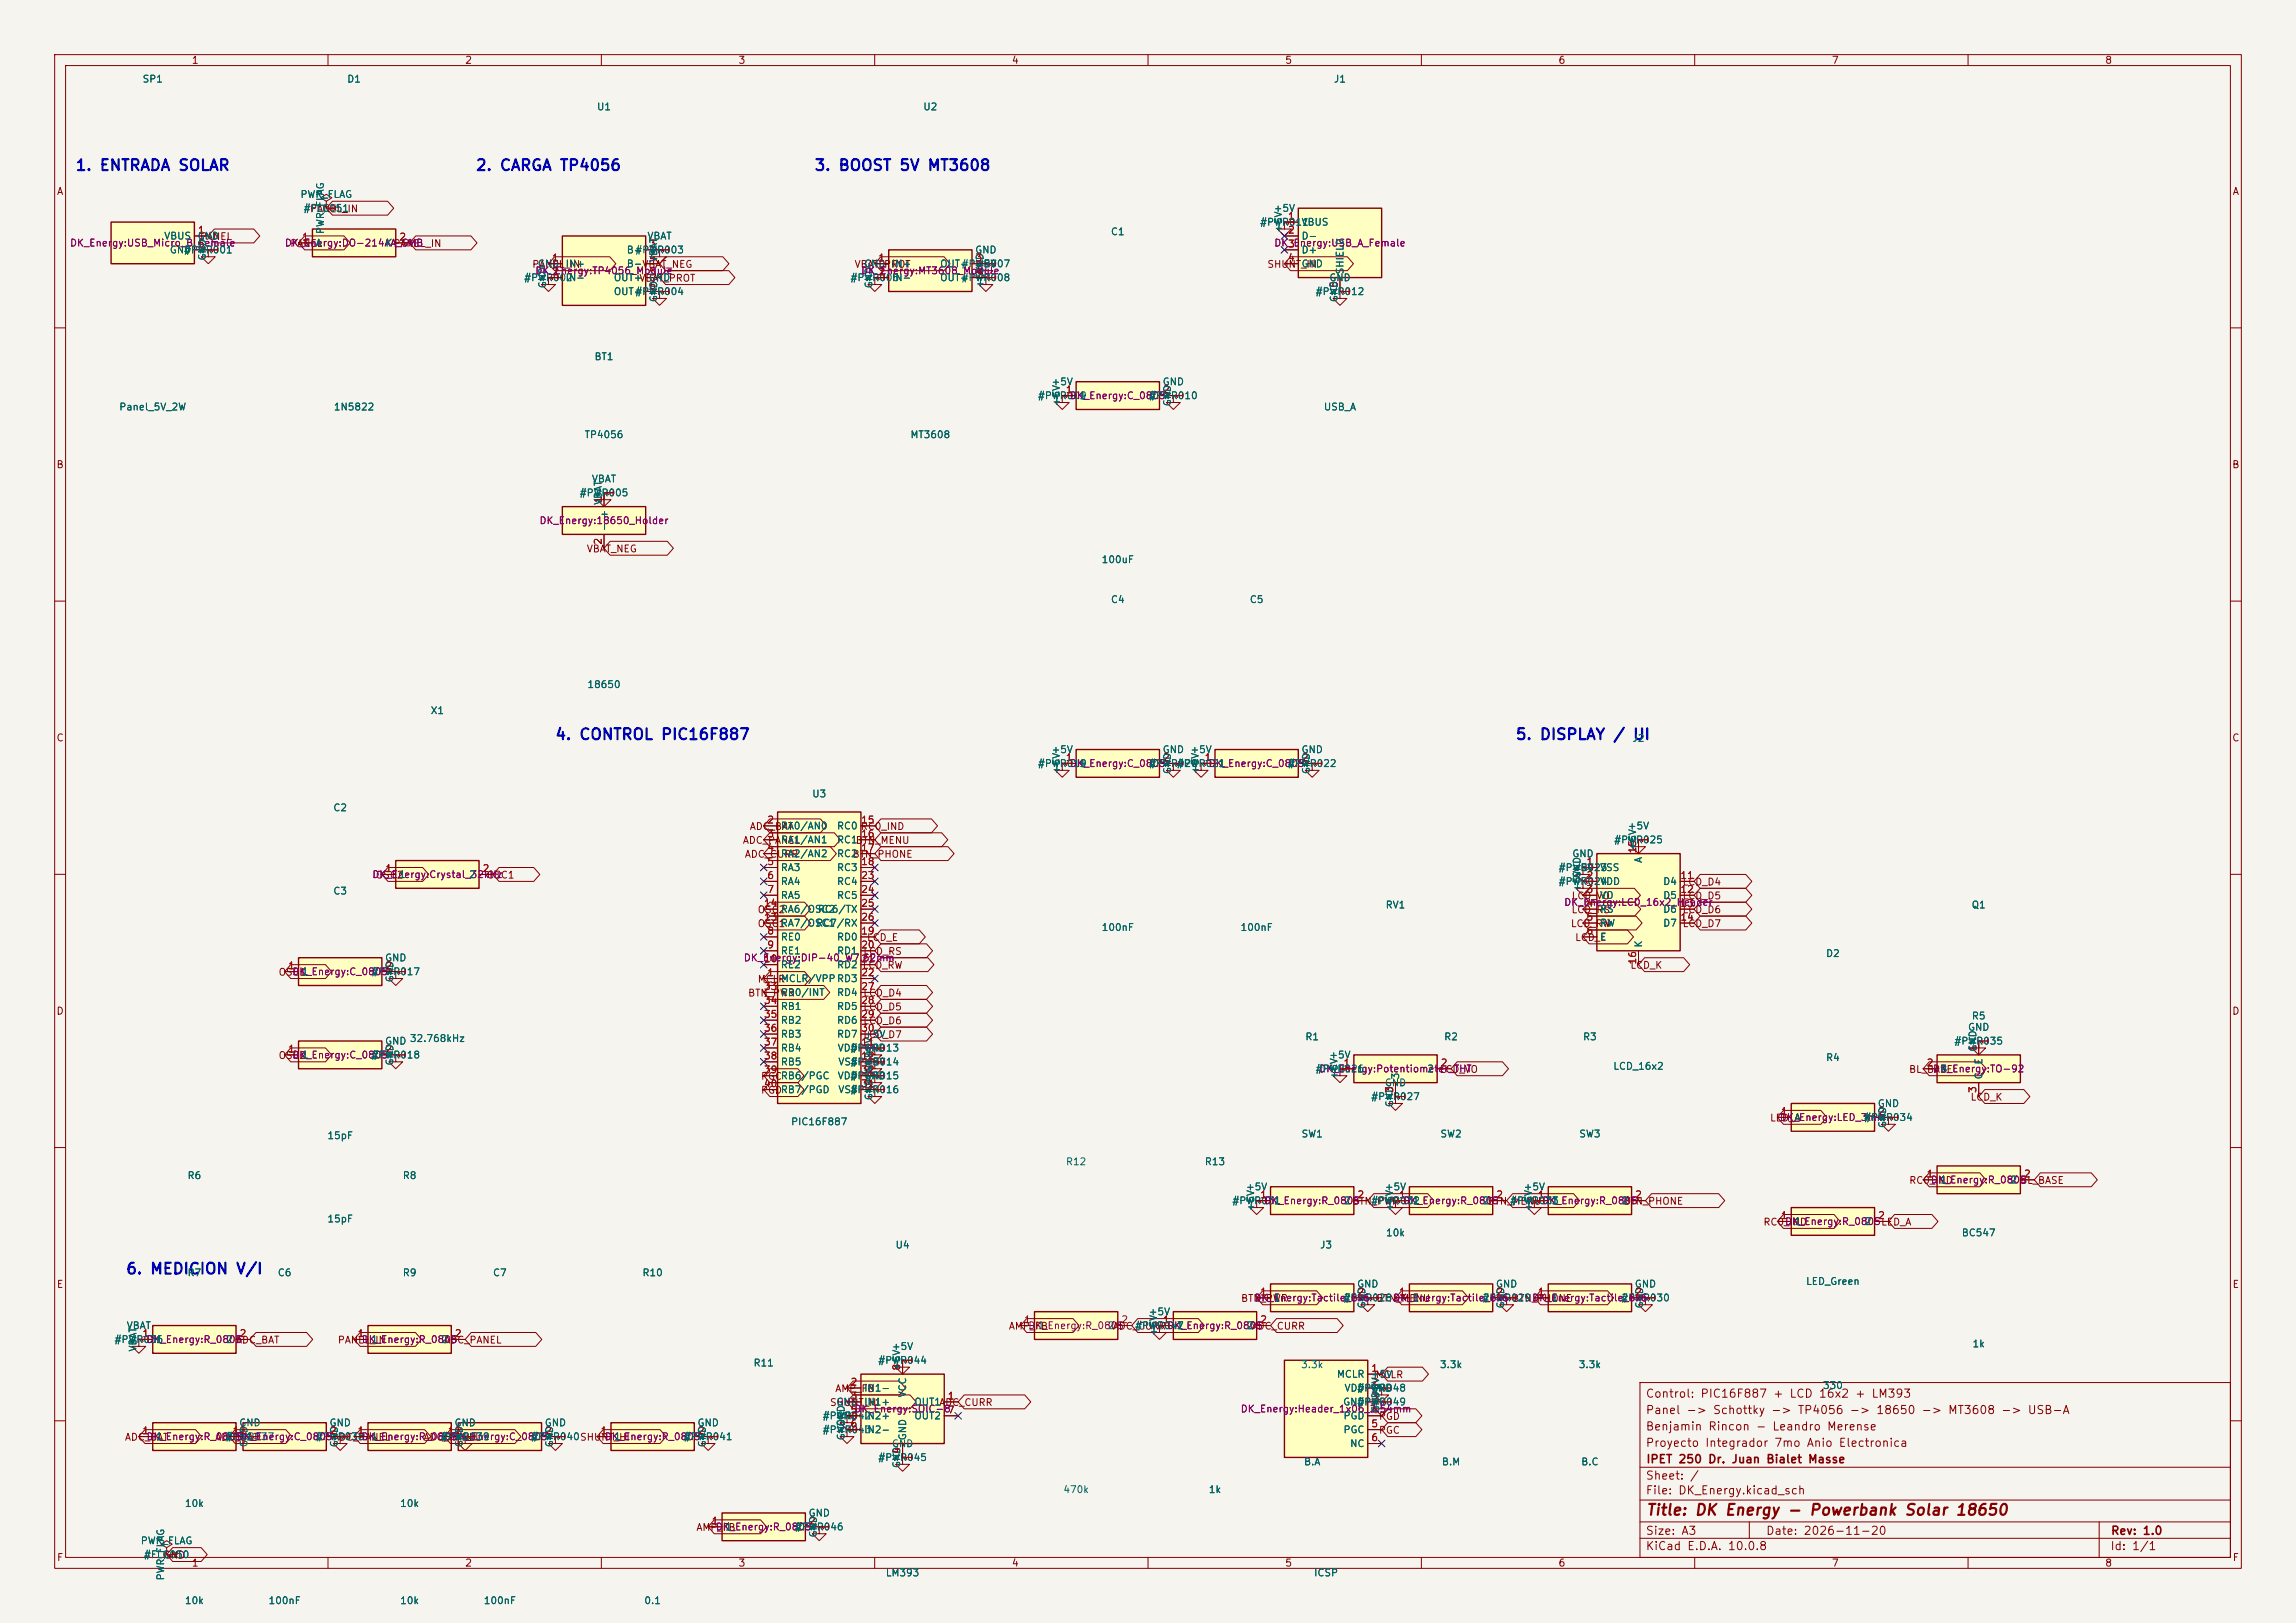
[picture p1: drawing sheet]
<svg xmlns="http://www.w3.org/2000/svg" width="420mm" height="297mm" viewBox="0 0 420 297" stroke-linecap="round" stroke-linejoin="round" font-family="sans-serif">
<defs><g id="words">
<g font-size="2" fill="#0000c2">
<text x="13.7" y="31.7">1. ENTRADA SOLAR</text>
<text x="86.9" y="31.7">2. CARGA TP4056</text>
<text x="148.9" y="31.7">3. BOOST 5V MT3608</text>
<text x="101.4" y="135.9">4. CONTROL PIC16F887</text>
<text x="277.1" y="135.9">5. DISPLAY / UI</text>
<text x="22.9" y="233.7">6. MEDICION V/I</text>
</g>
<text font-size="2" fill="#840000" x="301" y="277.8">Title: DK Energy - Powerbank Solar 18650</text>
<g font-size="1.5" fill="#840000">
<text x="300.9" y="256.1">Control: PIC16F887 + LCD 16x2 + LM393</text>
<text x="300.9" y="262.1">Benjamin Rincon - Leandro Merense</text>
<text x="300.9" y="259.1">Panel -&gt; Schottky -&gt; TP4056 -&gt; 18650 -&gt; MT3608 -&gt; USB-A</text>
<text x="300.9" y="265.1">Proyecto Integrador 7mo Anio Electronica</text>
<text x="301" y="268.1">IPET 250 Dr. Juan Bialet Masse</text>
<text x="300.9" y="273.8">File: DK_Energy.kicad_sch</text>
<text x="300.9" y="271.1">Sheet: /</text>
<text x="300.9" y="281.2">Size: A3</text>
<text x="322.9" y="281.2">Date: 2026-11-20</text>
<text x="386" y="281.2">Rev: 1.0</text>
<text x="300.9" y="284">KiCad E.D.A. 10.0.8</text>
<text x="385.9" y="284">Id: 1/1</text>
</g>
<g font-size="1.3" fill="#840000">
<text x="35" y="12">1</text>
<text x="85" y="12">2</text>
<text x="135" y="12">3</text>
<text x="185" y="12">4</text>
<text x="235" y="12">5</text>
<text x="285" y="12">6</text>
<text x="335" y="12">7</text>
<text x="385" y="12">8</text>
<text x="10.3" y="36">A</text>
<text x="408.3" y="36">A</text>
<text x="56.6" y="39.2">PANEL_IN</text>
<text x="36.5" y="44.2">PANEL</text>
<text x="53" y="45.5">PANEL</text>
<text x="97.2" y="49.3">PANEL_IN</text>
<text x="116.8" y="51.9">VBAT_PROT</text>
<text x="156.2" y="49.3">VBAT_PROT</text>
<text x="231.7" y="49.3">SHUNT_HI</text>
<text x="10.2" y="86">B</text>
<text x="408.2" y="86">B</text>
<text x="107.2" y="101.4">VBAT_NEG</text>
<text x="10.2" y="136">C</text>
<text x="408.2" y="136">C</text>
<text x="135.8" y="154.7">ADC_PANEL</text>
<text x="137" y="152.2">ADC_BAT</text>
<text x="68.6" y="161.1">OSC2</text>
<text x="89" y="161.1">OSC1</text>
<text x="136.1" y="157.3">ADC_CURR</text>
<text x="155.8" y="157.3">BTN_PHONE</text>
<text x="138.5" y="167.4">OSC2</text>
<text x="287.4" y="167.4">LCD_RS</text>
<text x="287.4" y="164.9">LCD_VO</text>
<text x="307.7" y="162.3">LCD_D4</text>
<text x="307.7" y="164.9">LCD_D5</text>
<text x="307.7" y="167.4">LCD_D6</text>
<text x="138.5" y="170">OSC1</text>
<text x="158.5" y="172.5">LCD_E</text>
<text x="287.2" y="170">LCD_RW</text>
<text x="288" y="172.5">LCD_E</text>
<text x="307.7" y="170">LCD_D7</text>
<text x="50.9" y="178.9">OSC1</text>
<text x="157.7" y="177.6">LCD_RW</text>
<text x="157.8" y="175">LCD_RS</text>
<text x="298.1" y="177.6">LCD_K</text>
<text x="10.2" y="186">D</text>
<text x="136.7" y="182.7">BTN_PWR</text>
<text x="138.5" y="180.1">MCLR</text>
<text x="157.8" y="182.7">LCD_D4</text>
<text x="157.8" y="185.2">LCD_D5</text>
<text x="408.2" y="186">D</text>
<text x="157.8" y="190.3">LCD_D7</text>
<text x="157.8" y="187.7">LCD_D6</text>
<text x="50.9" y="194.1">OSC2</text>
<text x="139.1" y="197.9">PGCRB6/PGC</text>
<text x="263.3" y="196.6">LCD_VO</text>
<text x="349.1" y="196.6">BL_BASE</text>
<text x="139.1" y="200.4">PGDRB7/PGD</text>
<text x="360.3" y="201.7">LCD_K</text>
<text x="323.7" y="205.5">LED_A</text>
<text x="296.8" y="220.8">BTN_PHONE</text>
<text x="349.1" y="217">RC0_IND</text>
<text x="322.5" y="224.6">RC0_IND</text>
<text x="10.3" y="236">E</text>
<text x="226.9" y="238.5">BTN_PWR</text>
<text x="251.7" y="238.5">BTN_MENU</text>
<text x="408.3" y="236">E</text>
<text x="184.4" y="243.6">AMP_FB</text>
<text x="61.7" y="246.2">PANEL_IN</text>
<text x="81.2" y="246.2">ADC_PANEL</text>
<text x="151.7" y="257.6">SHUNT_HI</text>
<text x="152.7" y="255.1">AMP_FB</text>
<text x="251.5" y="252.5">MCLR</text>
<text x="22.7" y="263.9">ADC_BAT</text>
<text x="39.3" y="263.9">ADC_BAT</text>
<text x="77.4" y="263.9">ADC_PANEL</text>
<text x="252.1" y="260.1">PGD</text>
<text x="252.1" y="262.7">PGC</text>
<text x="127.3" y="280.5">AMP_FB</text>
<text x="10.3" y="286">F</text>
<text x="29.8" y="285.5">GND</text>
<text x="35" y="287">1</text>
<text x="85" y="287">2</text>
<text x="135" y="287">3</text>
<text x="185" y="287">4</text>
<text x="235" y="287">5</text>
<text x="285" y="287">6</text>
<text x="335" y="287">7</text>
<text x="385" y="287">8</text>
<text x="408.3" y="286">F</text>
</g>
<g font-size="1.3" fill="#006464">
<text x="26" y="15.4">SP1</text>
<text x="63.4" y="15.4">D1</text>
<text x="243.9" y="15.4">J1</text>
<text x="109.1" y="20.5">U1</text>
<text x="168.8" y="20.5">U2</text>
<text x="54.8" y="36.5">PWR_FLAG</text>
<text x="55.4" y="39.1">#FLG051</text>
<text x="230.4" y="41.6">#PWR011</text>
<text x="232.9" y="39.1">+5V</text>
<text x="238" y="41.6">VBUS</text>
<text x="29.9" y="44.1">VBUS</text>
<text x="31" y="46.7">GND</text>
<text x="33.5" y="46.7">#PWR001</text>
<text x="36" y="44.1">GND</text>
<text x="38" y="47.8" transform="rotate(-90 38 47.8)">GND</text>
<text x="57.6" y="45.4">A</text>
<text x="59.6" y="42.9" transform="rotate(-90 59.6 42.9)">PWR_FLAG</text>
<text x="70.4" y="45.4">KPANEL_IN</text>
<text x="70.4" y="45.4">K</text>
<text x="114.5" y="46.7">B+</text>
<text x="116.1" y="46.7">#PWR003</text>
<text x="118.3" y="44.1">VBAT</text>
<text x="178.3" y="46.7">GND</text>
<text x="203.1" y="43.4">C1</text>
<text x="234.8" y="42.7" transform="rotate(-90 234.8 42.7)">+5V</text>
<text x="238" y="44.1">D-</text>
<text x="238" y="46.7">D+</text>
<text x="95.8" y="51.8">#PWR002</text>
<text x="98.3" y="49.2">GND</text>
<text x="100.2" y="52.9" transform="rotate(-90 100.2 52.9)">GND</text>
<text x="103.4" y="49.2">IN+</text>
<text x="103.4" y="51.8">IN-</text>
<text x="112.2" y="51.8">OUT+</text>
<text x="114.5" y="49.2">B-VBAT_NEG</text>
<text x="114.5" y="49.2">B-</text>
<text x="118.6" y="51.8">GND</text>
<text x="120.5" y="48.1" transform="rotate(-90 120.5 48.1)">VBAT</text>
<text x="155.4" y="51.8">#PWR006</text>
<text x="158" y="49.2">GND</text>
<text x="159.9" y="52.9" transform="rotate(-90 159.9 52.9)">GND</text>
<text x="163" y="49.2">IN+</text>
<text x="163" y="51.8">IN-</text>
<text x="171.9" y="49.2">OUT-</text>
<text x="171.9" y="51.8">OUT+</text>
<text x="175.8" y="49.2">#PWR007</text>
<text x="175.8" y="51.8">#PWR008</text>
<text x="178.3" y="49.2">+5V</text>
<text x="180.2" y="52.9" transform="rotate(-90 180.2 52.9)">+5V</text>
<text x="180.2" y="50.3" transform="rotate(-90 180.2 50.3)">GND</text>
<text x="238" y="49.2">GND</text>
<text x="243" y="51.8">GND</text>
<text x="246.1" y="50.3" transform="rotate(-90 246.1 50.3)">SHIELD</text>
<text x="112.2" y="54.3">OUT-</text>
<text x="116.1" y="54.3">#PWR004</text>
<text x="120.5" y="55.4" transform="rotate(-90 120.5 55.4)">GND</text>
<text x="240.5" y="54.3">#PWR012</text>
<text x="245" y="55.4" transform="rotate(-90 245 55.4)">GND</text>
<text x="108.6" y="66.2">BT1</text>
<text x="192.2" y="70.8">+5V</text>
<text x="212.6" y="70.8">GND</text>
<text x="21.7" y="75.4">Panel_5V_2W</text>
<text x="61" y="75.4">1N5822</text>
<text x="189.7" y="73.4">#PWR009</text>
<text x="194.2" y="74.5" transform="rotate(-90 194.2 74.5)">+5V</text>
<text x="197.3" y="73.4">1</text>
<text x="210.1" y="73.4">#PWR010</text>
<text x="210.1" y="73.4">2</text>
<text x="214.5" y="74.5" transform="rotate(-90 214.5 74.5)">GND</text>
<text x="242" y="75.4">USB_A</text>
<text x="106.8" y="80.5">TP4056</text>
<text x="166.4" y="80.5">MT3608</text>
<text x="108.2" y="88.6">VBAT</text>
<text x="105.9" y="91.1">#PWR005</text>
<text x="110.4" y="92.5" transform="rotate(-90 110.4 92.5)">VBAT</text>
<text x="111.5" y="97.3" transform="rotate(-90 111.5 97.3)">- +</text>
<text x="201.4" y="103.4">100uF</text>
<text x="203.1" y="110.7">C4</text>
<text x="228.5" y="110.7">C5</text>
<text x="78.7" y="131">X1</text>
<text x="107.3" y="126.2">18650</text>
<text x="298.5" y="136.1">J2</text>
<text x="189.7" y="140.7">#PWR019</text>
<text x="192.2" y="138.1">+5V</text>
<text x="194.2" y="141.8" transform="rotate(-90 194.2 141.8)">+5V</text>
<text x="197.3" y="140.7">1</text>
<text x="210.1" y="140.7">#PWR020</text>
<text x="210.1" y="140.7">2</text>
<text x="212.6" y="138.1">GND</text>
<text x="214.5" y="141.8" transform="rotate(-90 214.5 141.8)">GND</text>
<text x="215.1" y="140.7">#PWR021</text>
<text x="217.6" y="138.1">+5V</text>
<text x="219.6" y="141.8" transform="rotate(-90 219.6 141.8)">+5V</text>
<text x="222.7" y="140.7">1</text>
<text x="235.5" y="140.7">#PWR022</text>
<text x="235.5" y="140.7">2</text>
<text x="238" y="138.1">GND</text>
<text x="239.9" y="141.8" transform="rotate(-90 239.9 141.8)">GND</text>
<text x="60.9" y="148.8">C2</text>
<text x="148.5" y="146.2">U3</text>
<text x="142.7" y="152.1">RA0/AN0</text>
<text x="142.7" y="154.6">RA1/AN1</text>
<text x="153" y="152.1">RC0 RC0_IND</text>
<text x="153" y="154.6">RC1BTN_MENU</text>
<text x="153" y="152.1">RC0</text>
<text x="153" y="154.6">RC1</text>
<text x="295.1" y="154.6">#PWR025</text>
<text x="297.7" y="152.1">+5V</text>
<text x="299.6" y="155.7" transform="rotate(-90 299.6 155.7)">+5V</text>
<text x="72.9" y="161">1</text>
<text x="85.7" y="161">2</text>
<text x="142.7" y="157.2">RA2/AN2</text>
<text x="142.7" y="159.7">RA3</text>
<text x="153" y="157.2">RC2</text>
<text x="153" y="159.7">RC3</text>
<text x="285" y="159.7">#PWR023</text>
<text x="287.5" y="157.2">GND</text>
<text x="287.5" y="159.7">+5V</text>
<text x="289.4" y="160.8" transform="rotate(-90 289.4 160.8)">GND</text>
<text x="292.6" y="159.7">VSS</text>
<text x="300.7" y="158" transform="rotate(-90 300.7 158)">A</text>
<text x="60.9" y="164">C3</text>
<text x="142.7" y="162.3">RA4</text>
<text x="142.7" y="164.8">RA5</text>
<text x="142.7" y="167.3">RA6/OSC2</text>
<text x="149.5" y="167.3">RC6/TX</text>
<text x="153" y="162.3">RC4</text>
<text x="153" y="164.8">RC5</text>
<text x="253.4" y="166.5">RV1</text>
<text x="285" y="162.3">#PWR024</text>
<text x="289.4" y="163.4" transform="rotate(-90 289.4 163.4)">+5V</text>
<text x="292.6" y="162.3">VDD</text>
<text x="292.6" y="164.8">VO</text>
<text x="292.6" y="167.3">RS</text>
<text x="304.1" y="162.3">D4</text>
<text x="304.1" y="164.8">D5</text>
<text x="304.1" y="167.3">D6</text>
<text x="360.6" y="166.5">Q1</text>
<text x="142.7" y="172.4">RE0</text>
<text x="142.7" y="169.9">RA7/OSC1</text>
<text x="149.2" y="169.9">RC7/RX</text>
<text x="153" y="172.4">RD0</text>
<text x="201.4" y="170.7">100nF</text>
<text x="226.8" y="170.7">100nF</text>
<text x="292.6" y="169.9">RW</text>
<text x="292.6" y="172.4">E</text>
<text x="300.7" y="173.5" transform="rotate(-90 300.7 173.5)">K</text>
<text x="304.1" y="169.9">D7</text>
<text x="55.1" y="178.8">1</text>
<text x="67.8" y="178.8">#PWR017</text>
<text x="67.9" y="178.8">2</text>
<text x="70.3" y="176.2">GND</text>
<text x="72.3" y="179.9" transform="rotate(-90 72.3 179.9)">GND</text>
<text x="142.7" y="175">RE1</text>
<text x="142.7" y="177.5">RE2</text>
<text x="153" y="175">RD1</text>
<text x="153" y="177.5">RD2</text>
<text x="333.9" y="175.4">D2</text>
<text x="142.7" y="180">MCLR/VPPRD3</text>
<text x="142.7" y="182.6">RB0/INT</text>
<text x="142.7" y="185.1">RB1</text>
<text x="153" y="182.6">RD4</text>
<text x="153" y="185.1">RD5</text>
<text x="70.3" y="191.5">GND</text>
<text x="74.9" y="191">32.768kHz</text>
<text x="142.7" y="187.7">RB2</text>
<text x="142.7" y="190.2">RB3</text>
<text x="153" y="187.7">RD6</text>
<text x="153" y="190.2">RD7</text>
<text x="158" y="190.2">+5V</text>
<text x="238.7" y="190.7">R1</text>
<text x="264.1" y="190.7">R2</text>
<text x="289.5" y="190.7">R3</text>
<text x="357.4" y="191.5">#PWR035</text>
<text x="359.9" y="188.9">GND</text>
<text x="360.6" y="186.9">R5</text>
<text x="55.1" y="194">1</text>
<text x="67.8" y="194">#PWR018</text>
<text x="67.9" y="194">2</text>
<text x="72.3" y="195.1" transform="rotate(-90 72.3 195.1)">GND</text>
<text x="142.7" y="192.7">RB4</text>
<text x="142.7" y="195.3">RB5</text>
<text x="142.7" y="197.8">RB6/PGC</text>
<text x="153.1" y="192.7">VDD</text>
<text x="153.1" y="197.8">VDD</text>
<text x="153.2" y="195.3">VSS</text>
<text x="155.4" y="197.8">#PWR015</text>
<text x="155.4" y="195.3">#PWR014</text>
<text x="155.4" y="192.7">#PWR013</text>
<text x="158" y="195.3">+5V</text>
<text x="158" y="192.7">GND</text>
<text x="158" y="197.8">GND</text>
<text x="159.9" y="196.4" transform="rotate(-90 159.9 196.4)">GND</text>
<text x="159.9" y="193.8" transform="rotate(-90 159.9 193.8)">+5V</text>
<text x="240.5" y="196.5">#PWR026</text>
<text x="243" y="194">+5V</text>
<text x="245" y="197.6" transform="rotate(-90 245 197.6)">+5V</text>
<text x="248.1" y="196.5">1</text>
<text x="256.2" y="197.6" transform="rotate(-90 256.2 197.6)">3</text>
<text x="260.9" y="196.5">2</text>
<text x="295" y="196.1">LCD_16x2</text>
<text x="333.9" y="194.5">R4</text>
<text x="354.8" y="196.5">B</text>
<text x="361.8" y="192.6" transform="rotate(-90 361.8 192.6)">GND</text>
<text x="362.9" y="197.6" transform="rotate(-90 362.9 197.6)">C</text>
<text x="362.9" y="194.9" transform="rotate(-90 362.9 194.9)">E</text>
<text x="142.7" y="200.4">RB7/PGD</text>
<text x="153.2" y="200.4">VSS</text>
<text x="155.4" y="200.4">#PWR016</text>
<text x="159.9" y="201.5" transform="rotate(-90 159.9 201.5)">GND</text>
<text x="159.9" y="198.9" transform="rotate(-90 159.9 198.9)">+5V</text>
<text x="250.7" y="201.6">#PWR027</text>
<text x="253.2" y="199.1">GND</text>
<text x="255.1" y="202.7" transform="rotate(-90 255.1 202.7)">GND</text>
<text x="343.4" y="202.9">GND</text>
<text x="59.8" y="208.8">15pF</text>
<text x="144.6" y="206.2">PIC16F887</text>
<text x="238" y="208.5">SW1</text>
<text x="263.4" y="208.5">SW2</text>
<text x="288.8" y="208.5">SW3</text>
<text x="328.1" y="205.4">A</text>
<text x="340.9" y="205.4">#PWR034</text>
<text x="340.9" y="205.4">K</text>
<text x="345.3" y="206.5" transform="rotate(-90 345.3 206.5)">GND</text>
<text x="194.9" y="213.5">R12</text>
<text x="220.3" y="213.5">R13</text>
<text x="34.2" y="216.1">R6</text>
<text x="73.6" y="216.1">R8</text>
<text x="225.3" y="220.7">#PWR031</text>
<text x="227.8" y="218.1">+5V</text>
<text x="229.7" y="221.8" transform="rotate(-90 229.7 221.8)">+5V</text>
<text x="232.9" y="220.7">1</text>
<text x="245.7" y="220.7">2BTN_PWR DK_Energy:R_0805</text>
<text x="245.7" y="220.7">2</text>
<text x="250.7" y="220.7">#PWR032</text>
<text x="253.2" y="218.1">+5V</text>
<text x="255.1" y="221.8" transform="rotate(-90 255.1 221.8)">+5V</text>
<text x="258.3" y="220.7">1</text>
<text x="271.1" y="220.7">2BTN_MENUDK_Energy:R_0805</text>
<text x="271.1" y="220.7">2</text>
<text x="276.1" y="220.7">#PWR033</text>
<text x="278.6" y="218.1">+5V</text>
<text x="280.5" y="221.8" transform="rotate(-90 280.5 221.8)">+5V</text>
<text x="283.7" y="220.7">1</text>
<text x="296.5" y="220.7">2</text>
<text x="354.8" y="216.9">1</text>
<text x="367.6" y="216.9">2 BL_BASE</text>
<text x="367.6" y="216.9">2</text>
<text x="59.8" y="224">15pF</text>
<text x="253.4" y="226.5">10k</text>
<text x="328.1" y="224.5">1</text>
<text x="341" y="224.5">2</text>
<text x="358.7" y="226.5">BC547</text>
<text x="34.2" y="233.9">R7</text>
<text x="50.7" y="233.9">C6</text>
<text x="73.6" y="233.9">R9</text>
<text x="90.1" y="233.9">C7</text>
<text x="117.4" y="233.9">R10</text>
<text x="163.7" y="228.8">U4</text>
<text x="241.4" y="228.8">J3</text>
<text x="232.9" y="238.5">1</text>
<text x="245.6" y="238.5">#PWR028DK_Energy:Tactile_6x6 BTN_PHONE</text>
<text x="245.6" y="238.5">#PWR028DK_Energy:Tactile_6x6</text>
<text x="245.7" y="238.5">2</text>
<text x="248.1" y="235.9">GND</text>
<text x="250.1" y="239.6" transform="rotate(-90 250.1 239.6)">GND</text>
<text x="258.3" y="238.5">1</text>
<text x="271" y="238.5">#PWR029DK_Energy:Tactile_6x6</text>
<text x="271.1" y="238.5">2</text>
<text x="273.5" y="235.9">GND</text>
<text x="275.5" y="239.6" transform="rotate(-90 275.5 239.6)">GND</text>
<text x="283.7" y="238.5">1</text>
<text x="296.4" y="238.5">#PWR030</text>
<text x="296.5" y="238.5">2</text>
<text x="298.9" y="235.9">GND</text>
<text x="300.9" y="239.6" transform="rotate(-90 300.9 239.6)">GND</text>
<text x="330.3" y="235.4">LED_Green</text>
<text x="23.1" y="243.5">VBAT</text>
<text x="189.7" y="243.5">1</text>
<text x="202.5" y="243.5">2ADC_CURRDK_Energy:R_0805</text>
<text x="207.5" y="243.5">#PWR047</text>
<text x="210" y="241">+5V</text>
<text x="212" y="244.6" transform="rotate(-90 212 244.6)">+5V</text>
<text x="215.1" y="243.5">1</text>
<text x="227.9" y="243.5">2ADC_CURR</text>
<text x="227.9" y="243.5">2</text>
<text x="20.8" y="246.1">#PWR036</text>
<text x="25.3" y="247.4" transform="rotate(-90 25.3 247.4)">VBAT</text>
<text x="28.4" y="246.1">1</text>
<text x="41.2" y="246.1">2 ADC_BAT</text>
<text x="41.2" y="246.1">2</text>
<text x="67.8" y="246.1">1</text>
<text x="80.6" y="246.1">2</text>
<text x="137.7" y="250.4">R11</text>
<text x="160.5" y="249.9">#PWR044</text>
<text x="163" y="247.3">+5V</text>
<text x="165" y="251" transform="rotate(-90 165 251)">+5V</text>
<text x="237.9" y="250.7">3.3k</text>
<text x="263.3" y="250.7">3.3k</text>
<text x="288.7" y="250.7">3.3k</text>
<text x="360.7" y="246.9">1k</text>
<text x="152.9" y="257.5">GND</text>
<text x="158" y="255">IN1-</text>
<text x="158" y="257.5">IN1+</text>
<text x="166.1" y="255.8" transform="rotate(-90 166.1 255.8)">VCC</text>
<text x="167.1" y="257.5">OUT1ADC_CURR</text>
<text x="167.1" y="257.5">OUT1</text>
<text x="244.4" y="252.4">MCLR</text>
<text x="245.6" y="257.5">GND</text>
<text x="245.8" y="255">VDD</text>
<text x="248.2" y="255">#PWR048</text>
<text x="248.2" y="257.5">#PWR049</text>
<text x="250.7" y="252.4">+5V</text>
<text x="250.7" y="255">GND</text>
<text x="252.6" y="256.1" transform="rotate(-90 252.6 256.1)">+5V</text>
<text x="333.3" y="254.5">330</text>
<text x="28.4" y="263.9">1</text>
<text x="41.1" y="263.9">#PWR037</text>
<text x="41.2" y="263.9">2</text>
<text x="43.7" y="261.3">GND</text>
<text x="44.9" y="263.9">1</text>
<text x="57.7" y="263.9">#PWR038</text>
<text x="57.7" y="263.9">2</text>
<text x="60.2" y="261.3">GND</text>
<text x="67.8" y="263.9">1</text>
<text x="80.5" y="263.9">#PWR039</text>
<text x="80.6" y="263.9">2</text>
<text x="83" y="261.3">GND</text>
<text x="84.3" y="263.9">1</text>
<text x="97" y="263.9">#PWR040SHUNT_HI</text>
<text x="97" y="263.9">#PWR040</text>
<text x="97.1" y="263.9">2</text>
<text x="99.5" y="261.3">GND</text>
<text x="112.2" y="263.9">1</text>
<text x="125" y="263.9">#PWR041</text>
<text x="125.1" y="263.9">2</text>
<text x="127.5" y="261.3">GND</text>
<text x="150.4" y="262.6">#PWR043</text>
<text x="150.4" y="260">#PWR042</text>
<text x="152.9" y="260">GND</text>
<text x="154.8" y="263.7" transform="rotate(-90 154.8 263.7)">GND</text>
<text x="158" y="260">IN2+</text>
<text x="158" y="262.6">IN2-</text>
<text x="166.1" y="263.7" transform="rotate(-90 166.1 263.7)">GND</text>
<text x="167.1" y="260">OUT2</text>
<text x="245.6" y="260">PGD</text>
<text x="245.6" y="262.6">PGC</text>
<text x="252.6" y="258.6" transform="rotate(-90 252.6 258.6)">GND</text>
<text x="45.6" y="265" transform="rotate(-90 45.6 265)">GND</text>
<text x="62.1" y="265" transform="rotate(-90 62.1 265)">GND</text>
<text x="85" y="265" transform="rotate(-90 85 265)">GND</text>
<text x="101.5" y="265" transform="rotate(-90 101.5 265)">GND</text>
<text x="129.4" y="265" transform="rotate(-90 129.4 265)">GND</text>
<text x="160.5" y="267.7">#PWR045</text>
<text x="163" y="265.1">GND</text>
<text x="165" y="268.8" transform="rotate(-90 165 268.8)">GND</text>
<text x="238.4" y="268.5">B.A</text>
<text x="246.9" y="265.1">NC</text>
<text x="263.6" y="268.5">B.M</text>
<text x="289.1" y="268.5">B.C</text>
<text x="194.4" y="273.5">470k</text>
<text x="221" y="273.5">1k</text>
<text x="33.7" y="276.1">10k</text>
<text x="73.1" y="276.1">10k</text>
<text x="132.6" y="280.4">1</text>
<text x="145.3" y="280.4">#PWR046</text>
<text x="145.4" y="280.4">2</text>
<text x="147.8" y="277.8">GND</text>
<text x="149.7" y="281.5" transform="rotate(-90 149.7 281.5)">GND</text>
<text x="25.6" y="282.9">PWR_FLAG</text>
<text x="26.2" y="285.4">#FLG050</text>
<text x="30.3" y="289.3" transform="rotate(-90 30.3 289.3)">PWR_FLAG</text>
<text x="33.7" y="293.9">10k</text>
<text x="49" y="293.9">100nF</text>
<text x="73.1" y="293.9">10k</text>
<text x="88.4" y="293.9">100nF</text>
<text x="117.7" y="293.9">0.1</text>
<text x="161.9" y="288.8">LM393</text>
<text x="240.3" y="288.8">ICSP</text>
</g>
<g font-size="1.3" fill="#a90000">
<text x="61.8" y="38.8" transform="rotate(-90 61.8 38.8)">1</text>
<text x="235.5" y="40.5">1</text>
<text x="237" y="41.4" transform="rotate(-90 237 41.4)">1</text>
<text x="36.1" y="43">1</text>
<text x="36.1" y="45.6">5</text>
<text x="40.2" y="46.5" transform="rotate(-90 40.2 46.5)">1</text>
<text x="55.1" y="44.3">1</text>
<text x="72.9" y="44.3">2</text>
<text x="118.6" y="45.6">3</text>
<text x="122.7" y="46.5" transform="rotate(-90 122.7 46.5)">1</text>
<text x="235.5" y="43">2</text>
<text x="235.5" y="45.6">3</text>
<text x="100.9" y="48.1">1</text>
<text x="100.9" y="50.7">2</text>
<text x="102.4" y="51.5" transform="rotate(-90 102.4 51.5)">1</text>
<text x="118.6" y="48.1">4</text>
<text x="118.6" y="50.7">5</text>
<text x="118.6" y="53.2">6</text>
<text x="160.6" y="48.1">1</text>
<text x="160.6" y="50.7">2</text>
<text x="162.1" y="51.5" transform="rotate(-90 162.1 51.5)">1</text>
<text x="178.3" y="48.1">3</text>
<text x="178.3" y="50.7">4</text>
<text x="182.4" y="51.5" transform="rotate(-90 182.4 51.5)">1</text>
<text x="182.4" y="49" transform="rotate(-90 182.4 49)">1</text>
<text x="235.5" y="48.1">4</text>
<text x="245" y="52.8" transform="rotate(-90 245 52.8)">5</text>
<text x="122.7" y="54.1" transform="rotate(-90 122.7 54.1)">1</text>
<text x="247.2" y="54.1" transform="rotate(-90 247.2 54.1)">1</text>
<text x="194.8" y="72.3">1</text>
<text x="196.4" y="73.1" transform="rotate(-90 196.4 73.1)">1</text>
<text x="212.6" y="72.3">2</text>
<text x="216.7" y="73.1" transform="rotate(-90 216.7 73.1)">1</text>
<text x="110.4" y="92.2" transform="rotate(-90 110.4 92.2)">1</text>
<text x="112.6" y="90.9" transform="rotate(-90 112.6 90.9)">1</text>
<text x="110.4" y="99.8" transform="rotate(-90 110.4 99.8)">2</text>
<text x="194.8" y="139.6">1</text>
<text x="196.4" y="140.4" transform="rotate(-90 196.4 140.4)">1</text>
<text x="212.6" y="139.6">2</text>
<text x="216.7" y="140.4" transform="rotate(-90 216.7 140.4)">1</text>
<text x="220.2" y="139.6">1</text>
<text x="221.8" y="140.4" transform="rotate(-90 221.8 140.4)">1</text>
<text x="238" y="139.6">2</text>
<text x="242.1" y="140.4" transform="rotate(-90 242.1 140.4)">1</text>
<text x="140.2" y="151">2</text>
<text x="140.2" y="153.5">3</text>
<text x="157.4" y="151">15</text>
<text x="157.4" y="153.5">16</text>
<text x="301.8" y="154.4" transform="rotate(-90 301.8 154.4)">1</text>
<text x="70.4" y="159.9">1</text>
<text x="88.2" y="159.9">2</text>
<text x="140.2" y="156.1">4</text>
<text x="140.2" y="158.6">5</text>
<text x="140.2" y="161.2">6</text>
<text x="157.4" y="156.1">17</text>
<text x="157.4" y="158.6">18</text>
<text x="157.4" y="161.2">23</text>
<text x="290.1" y="158.6">1</text>
<text x="290.1" y="161.2">2</text>
<text x="291.6" y="159.5" transform="rotate(-90 291.6 159.5)">1</text>
<text x="299.6" y="156.3" transform="rotate(-90 299.6 156.3)">15</text>
<text x="307.3" y="161.2">11</text>
<text x="139.6" y="166.2">14</text>
<text x="140.2" y="163.7">7</text>
<text x="157.4" y="163.7">24</text>
<text x="157.4" y="166.2">25</text>
<text x="290.1" y="163.7">3</text>
<text x="290.1" y="166.2">4</text>
<text x="291.6" y="162" transform="rotate(-90 291.6 162)">1</text>
<text x="307.3" y="163.7">12</text>
<text x="307.3" y="166.2">13</text>
<text x="139.6" y="168.8">13</text>
<text x="140.2" y="171.3">8</text>
<text x="140.2" y="173.9">9</text>
<text x="157.4" y="171.3">19</text>
<text x="157.4" y="173.9">20</text>
<text x="157.4" y="168.8">26</text>
<text x="290.1" y="168.8">5</text>
<text x="290.1" y="171.3">6</text>
<text x="307.3" y="168.8">14</text>
<text x="52.6" y="177.7">1</text>
<text x="70.4" y="177.7">2</text>
<text x="74.5" y="178.5" transform="rotate(-90 74.5 178.5)">1</text>
<text x="139.6" y="176.4">10</text>
<text x="140.2" y="178.9">1</text>
<text x="157.4" y="176.4">21</text>
<text x="157.4" y="178.9">22</text>
<text x="299.6" y="176.6" transform="rotate(-90 299.6 176.6)">16</text>
<text x="139.6" y="181.5">33</text>
<text x="139.6" y="184">34</text>
<text x="157.4" y="181.5">27</text>
<text x="157.4" y="184">28</text>
<text x="139.6" y="186.6">35</text>
<text x="139.6" y="189.1">36</text>
<text x="139.6" y="191.6">37</text>
<text x="157.4" y="191.6">11</text>
<text x="157.4" y="186.6">29</text>
<text x="157.4" y="189.1">30</text>
<text x="364" y="191.2" transform="rotate(-90 364 191.2)">1</text>
<text x="52.6" y="192.9">1</text>
<text x="70.4" y="192.9">2</text>
<text x="74.5" y="193.8" transform="rotate(-90 74.5 193.8)">1</text>
<text x="139.6" y="194.2">38</text>
<text x="139.6" y="196.7">39</text>
<text x="157.4" y="194.2">12</text>
<text x="157.4" y="196.7">32</text>
<text x="162.1" y="197.6" transform="rotate(-90 162.1 197.6)">1</text>
<text x="162.1" y="195" transform="rotate(-90 162.1 195)">1</text>
<text x="162.1" y="192.5" transform="rotate(-90 162.1 192.5)">1</text>
<text x="245.6" y="195.4">1</text>
<text x="247.2" y="196.3" transform="rotate(-90 247.2 196.3)">1</text>
<text x="263.4" y="195.4">2</text>
<text x="352.3" y="195.4">2</text>
<text x="361.8" y="192.5" transform="rotate(-90 361.8 192.5)">1</text>
<text x="139.6" y="199.3">40</text>
<text x="157.4" y="199.3">31</text>
<text x="162.1" y="200.1" transform="rotate(-90 162.1 200.1)">1</text>
<text x="255.1" y="200.1" transform="rotate(-90 255.1 200.1)">3</text>
<text x="257.3" y="201.4" transform="rotate(-90 257.3 201.4)">1</text>
<text x="361.8" y="200.1" transform="rotate(-90 361.8 200.1)">3</text>
<text x="325.7" y="204.3">1</text>
<text x="343.4" y="204.3">2</text>
<text x="347.5" y="205.2" transform="rotate(-90 347.5 205.2)">1</text>
<text x="352.3" y="215.8">1</text>
<text x="370.1" y="215.8">2</text>
<text x="231.9" y="220.4" transform="rotate(-90 231.9 220.4)">1</text>
<text x="248.2" y="219.6">2</text>
<text x="255.8" y="219.6">1</text>
<text x="257.3" y="220.4" transform="rotate(-90 257.3 220.4)">1</text>
<text x="273.6" y="219.6">2</text>
<text x="281.2" y="219.6">1</text>
<text x="282.7" y="220.4" transform="rotate(-90 282.7 220.4)">1</text>
<text x="299" y="219.6">2</text>
<text x="325.7" y="223.4">1</text>
<text x="343.4" y="223.4">2</text>
<text x="230.4" y="237.4">1</text>
<text x="248.2" y="237.4">2</text>
<text x="252.3" y="238.2" transform="rotate(-90 252.3 238.2)">1</text>
<text x="255.8" y="237.4">1</text>
<text x="273.6" y="237.4">2</text>
<text x="277.7" y="238.2" transform="rotate(-90 277.7 238.2)">1</text>
<text x="281.2" y="237.4">1</text>
<text x="299" y="237.4">2</text>
<text x="303.1" y="238.2" transform="rotate(-90 303.1 238.2)">1</text>
<text x="25.9" y="245">1</text>
<text x="27.5" y="245.8" transform="rotate(-90 27.5 245.8)">1</text>
<text x="43.7" y="245">2</text>
<text x="65.3" y="245">1</text>
<text x="83.1" y="245">2</text>
<text x="187.2" y="242.4">1</text>
<text x="205" y="242.4">2</text>
<text x="212.6" y="242.4">1</text>
<text x="214.2" y="243.3" transform="rotate(-90 214.2 243.3)">1</text>
<text x="230.4" y="242.4">2</text>
<text x="165" y="250.9" transform="rotate(-90 165 250.9)">8</text>
<text x="167.2" y="249.7" transform="rotate(-90 167.2 249.7)">1</text>
<text x="250.7" y="251.3">1</text>
<text x="155.5" y="253.9">2</text>
<text x="155.5" y="256.4">3</text>
<text x="173.3" y="256.4">1</text>
<text x="250.7" y="253.9">2</text>
<text x="250.7" y="256.4">3</text>
<text x="254.8" y="257.3" transform="rotate(-90 254.8 257.3)">1</text>
<text x="254.8" y="254.7" transform="rotate(-90 254.8 254.7)">1</text>
<text x="25.9" y="262.8">1</text>
<text x="42.4" y="262.8">12</text>
<text x="47.8" y="263.6" transform="rotate(-90 47.8 263.6)">1</text>
<text x="60.2" y="262.8">2</text>
<text x="64.3" y="263.6" transform="rotate(-90 64.3 263.6)">1</text>
<text x="65.3" y="262.8">1</text>
<text x="81.8" y="262.8">12</text>
<text x="87.2" y="263.6" transform="rotate(-90 87.2 263.6)">1</text>
<text x="99.6" y="262.8">2</text>
<text x="103.7" y="263.6" transform="rotate(-90 103.7 263.6)">1</text>
<text x="109.8" y="262.8">1</text>
<text x="127.5" y="262.8">2</text>
<text x="131.6" y="263.6" transform="rotate(-90 131.6 263.6)">1</text>
<text x="155.5" y="258.9">5</text>
<text x="155.5" y="261.5">6</text>
<text x="157" y="262.4" transform="rotate(-90 157 262.4)">1</text>
<text x="157" y="259.8" transform="rotate(-90 157 259.8)">1</text>
<text x="173.3" y="258.9">7</text>
<text x="250.7" y="258.9">4</text>
<text x="250.7" y="261.5">5</text>
<text x="165" y="266.2" transform="rotate(-90 165 266.2)">4</text>
<text x="167.2" y="267.4" transform="rotate(-90 167.2 267.4)">1</text>
<text x="250.7" y="264">6</text>
<text x="130.1" y="279.3">1</text>
<text x="147.9" y="279.3">2</text>
<text x="151.9" y="280.1" transform="rotate(-90 151.9 280.1)">1</text>
<text x="32.5" y="285.2" transform="rotate(-90 32.5 285.2)">1</text>
</g>
<g font-size="1.3" fill="#840084">
<text x="12.7" y="45.4">DK_Energy:USB_Micro_B_Female</text>
<text x="52" y="45.4">DK_Energy:DO-214AA_SMB</text>
<text x="233" y="45.4">DK_Energy:USB_A_Female</text>
<text x="97.8" y="50.5">DK_Energy:TP4056_Module</text>
<text x="157.4" y="50.5">DK_Energy:MT3608_Module</text>
<text x="195.6" y="73.4">DK_Energy:C_0805</text>
<text x="98.6" y="96.2">DK_Energy:18650_Holder</text>
<text x="195.6" y="140.7">DK_Energy:C_0805</text>
<text x="221" y="140.7">DK_Energy:C_0805</text>
<text x="68" y="161">DK_Energy:Crystal_32kHz</text>
<text x="286" y="166.1">DK_Energy:LCD_16x2_Header</text>
<text x="53.4" y="178.8">DK_Energy:C_0805</text>
<text x="135.9" y="176.2">DK_Energy:DIP-40_W7.62mm</text>
<text x="53.4" y="194">DK_Energy:C_0805</text>
<text x="241.2" y="196.5">DK_Energy:Potentiometer_THT</text>
<text x="353.5" y="196.5">DK_Energy:TO-92</text>
<text x="325.4" y="205.4">DK_Energy:LED_3mm</text>
<text x="231.2" y="220.7">DK_Energy:R_0805</text>
<text x="256.6" y="220.7">DK_Energy:R_0805</text>
<text x="282" y="220.7">DK_Energy:R_0805</text>
<text x="353.1" y="216.9">DK_Energy:R_0805</text>
<text x="326.4" y="224.5">DK_Energy:R_0805LED_A</text>
<text x="326.4" y="224.5">DK_Energy:R_0805</text>
<text x="229.3" y="238.5">DK_Energy:Tactile_6x6</text>
<text x="188" y="243.5">DK_Energy:R_0805</text>
<text x="213.4" y="243.5">DK_Energy:R_0805</text>
<text x="26.7" y="246.1">DK_Energy:R_0805</text>
<text x="66.1" y="246.1">DK_Energy:R_0805</text>
<text x="26.7" y="263.9">DK_Energy:R_0805</text>
<text x="43.2" y="263.9">DK_Energy:C_0805ADC_PANEL</text>
<text x="43.2" y="263.9">DK_Energy:C_0805</text>
<text x="66.1" y="263.9">DK_Energy:R_0805</text>
<text x="82.6" y="263.9">DK_Energy:C_0805</text>
<text x="110.5" y="263.9">DK_Energy:R_0805</text>
<text x="156.2" y="258.8">DK_Energy:SOIC-8</text>
<text x="226.8" y="258.8">DK_Energy:Header_1x06_2.54mm</text>
<text x="130.8" y="280.4">DK_Energy:R_0805</text>
</g>
</g></defs>
<path d="M0 0h420v297h-420z" fill="#f5f4ef" stroke="#f5f4ef" stroke-width=".18"/>
<g fill="none" stroke="#840000" stroke-width=".18">
<path d="M10 10h400v277h-400zM12 12h396v273h-396zM60 10v2M110 10v2M160 10v2M210 10v2M260 10v2M310 10v2M360 10v2M180.3 48.3v1.2h1.3l-1.3 1.3-1.2-1.3h1.2M180.3 48.3h.1M10 60h2"/>
<path d="M408 60h2M10 110h2M408 110h2M10 160h2M408 160h2M245.1 195.6v1.3h1.3l-1.3 1.2-1.3-1.2h1.3M245.1 195.6h.1M10 210h2M408 210h2M300 253h108v32h-108zM10 260h2M300 278.5h108"/>
<path d="M300 274.5h108M300 268.5h108M320 278.5v3M384 278.5v6.5M408 260h2M60 285v2M110 285v2M160 285v2M210 285v2M260 285v2M300 281.5h108M310 285v2"/>
<path d="M360 285v2"/>
</g>
<path d="M232.4 234.9h15.2v5.1h-15.2z" fill="#ffffc2"/>
<path d="M232.4 234.9h15.2v5.1h-15.2z" fill="none" stroke="#840000" stroke-width=".25"/>
<path d="M229.9 237.5h2.5M247.6 237.5h2.6" fill="none" stroke="#840000" stroke-width=".18"/>
<path d="M214.6 240h15.3v5.1h-15.3z" fill="#ffffc2"/>
<path d="M214.6 240h15.3v5.1h-15.3z" fill="none" stroke="#840000" stroke-width=".25"/>
<path d="M212.1 242.6h2.5M229.9 242.6h2.5" fill="none" stroke="#840000" stroke-width=".18"/>
<path d="M189.2 240h15.3v5.1h-15.3z" fill="#ffffc2"/>
<path d="M189.2 240h15.3v5.1h-15.3z" fill="none" stroke="#840000" stroke-width=".25"/>
<path d="M186.7 242.6h2.5M204.5 242.6h2.5" fill="none" stroke="#840000" stroke-width=".18"/>
<path d="M196.8 137.2h15.3v5h-15.3z" fill="#ffffc2"/>
<path d="M196.8 137.2h15.3v5h-15.3z" fill="none" stroke="#840000" stroke-width=".25"/>
<path d="M194.3 139.7h2.5M212.1 139.7h2.5" fill="none" stroke="#840000" stroke-width=".18"/>
<path d="M222.2 137.2h15.3v5h-15.3z" fill="#ffffc2"/>
<path d="M222.2 137.2h15.3v5h-15.3z" fill="none" stroke="#840000" stroke-width=".25"/>
<path d="M194.3 139.7v1.3h1.3l-1.3 1.2-1.3-1.2h1.3M194.3 139.7h.1M214.6 139.7v1.3h1.3l-1.3 1.2-1.2-1.2h1.2M214.6 139.7h.1M219.7 139.7v1.3h1.3l-1.3 1.2-1.3-1.2h1.3M219.7 139.7h.1M219.7 139.7h2.5M237.5 139.7h2.5M240 139.7v1.3h1.3l-1.3 1.2-1.2-1.2h1.2M240 139.7h.1M229.9 219.7v1.3h1.2l-1.2 1.2-1.3-1.2h1.3M229.9 219.7h.1" fill="none" stroke="#840000" stroke-width=".18"/>
<path d="M232.4 217.2h15.2v5h-15.2z" fill="#ffffc2"/>
<path d="M232.4 217.2h15.2v5h-15.2z" fill="none" stroke="#840000" stroke-width=".25"/>
<path d="M229.9 219.7h2.5M247.6 219.7h2.6" fill="none" stroke="#840000" stroke-width=".18"/>
<path d="M292.1 156.2h15.2v17.8h-15.2z" fill="#ffffc2"/>
<path d="M292.1 156.2h15.2v17.8h-15.2z" fill="none" stroke="#840000" stroke-width=".25"/>
<g fill="none" stroke="#840000" stroke-width=".18">
<path d="M289.6 158.8h2.5M299.7 153.7v1.2h1.3l-1.3 1.3-1.3-1.3h1.3M299.7 153.7h.1M299.7 153.7v2.5M289.6 161.3v1.3h1.2l-1.2 1.2-1.3-1.2h1.3M289.6 161.3h.1M289.6 161.3h2.5M289.6 163.8h2.5M289.6 166.4h2.5M289.6 168.9h2.5M289.6 171.5h2.5M299.7 174v2.5"/>
<path d="M307.3 161.3h2.6M307.3 163.8h2.6M307.3 166.4h2.6M307.3 168.9h2.6M212.1 242.6v1.2h1.3l-1.3 1.3-1.3-1.3h1.3M212.1 242.6h.1"/>
</g>
<path d="M354.3 193h15.3v5.1h-15.3z" fill="#ffffc2"/>
<path d="M354.3 193h15.3v5.1h-15.3z" fill="none" stroke="#840000" stroke-width=".25"/>
<path d="M351.8 195.6h2.5M361.9 190.5v1.3h1.3l-1.3 1.2-1.2-1.2h1.2M361.9 190.5h.1M361.9 190.5v2.5M361.9 198.1v2.6" fill="none" stroke="#840000" stroke-width=".18"/>
<path d="M237.5 38.1h15.2v12.7h-15.2z" fill="#ffffc2"/>
<path d="M237.5 38.1h15.2v12.7h-15.2z" fill="none" stroke="#840000" stroke-width=".25"/>
<g fill="none" stroke="#840000" stroke-width=".18">
<path d="M120.6 45.7v1.3h1.3l-1.3 1.3-1.2-1.3h1.2M120.6 45.7h.1M234.9 40.6v1.3h1.3l-1.3 1.3-1.2-1.3h1.2M234.9 40.6h.1M234.9 40.6h2.6M234.9 43.2h2.6M234.9 45.7h2.6M234.9 48.3h2.6M245.1 53.3v1.3h1.3l-1.3 1.3-1.3-1.3h1.3M245.1 53.3h.1M245.1 50.8v2.5M194.3 72.4v1.3h1.3l-1.3 1.2-1.3-1.2h1.3"/>
<path d="M194.3 72.4h.1"/>
</g>
<path d="M196.8 69.9h15.3v5h-15.3z" fill="#ffffc2"/>
<path d="M196.8 69.9h15.3v5h-15.3z" fill="none" stroke="#840000" stroke-width=".25"/>
<path d="M180.3 50.8v1.3h1.3l-1.3 1.2-1.2-1.2h1.2M180.3 50.8h.1M194.3 72.4h2.5M212.1 72.4h2.5M214.6 72.4v1.3h1.3l-1.3 1.2-1.2-1.2h1.2M214.6 72.4h.1" fill="none" stroke="#840000" stroke-width=".18"/>
<path d="M327.7 201.9h15.2v5.1h-15.2z" fill="#ffffc2"/>
<path d="M327.7 201.9h15.2v5.1h-15.2z" fill="none" stroke="#840000" stroke-width=".25"/>
<path d="M160 50.8v1.3h1.3l-1.3 1.2-1.3-1.2h1.3M160 50.8h.1M325.1 204.5h2.6M342.9 204.5h2.5M345.4 204.5v1.2h1.3l-1.3 1.3-1.2-1.3h1.2M345.4 204.5h.1" fill="none" stroke="#840000" stroke-width=".18"/>
<path d="M162.6 45.7h15.2v7.6h-15.2z" fill="#ffffc2"/>
<path d="M162.6 45.7h15.2v7.6h-15.2z" fill="none" stroke="#840000" stroke-width=".25"/>
<path d="M160 48.3h2.6M160 50.8h2.6M177.8 48.3h2.5M177.8 50.8h2.5" fill="none" stroke="#840000" stroke-width=".18"/>
<path d="M327.7 221h15.2v5.1h-15.2z" fill="#ffffc2"/>
<path d="M327.7 221h15.2v5.1h-15.2z" fill="none" stroke="#840000" stroke-width=".25"/>
<path d="M325.1 223.5h2.6M342.9 223.5h2.5" fill="none" stroke="#840000" stroke-width=".18"/>
<path d="M354.3 213.4h15.3v5h-15.3z" fill="#ffffc2"/>
<path d="M354.3 213.4h15.3v5h-15.3z" fill="none" stroke="#840000" stroke-width=".25"/>
<path d="M351.8 215.9h2.5M369.6 215.9h2.5" fill="none" stroke="#840000" stroke-width=".18"/>
<path d="M142.2 148.6h15.3v53.3h-15.3z" fill="#ffffc2"/>
<path d="M142.2 148.6h15.3v53.3h-15.3z" fill="none" stroke="#840000" stroke-width=".25"/>
<g fill="none" stroke="#840000" stroke-width=".18">
<path d="M139.7 151.1h2.5M139.7 153.7h2.5M139.7 156.2h2.5M139.7 158.8h2.5M157.5 151.1h2.5M157.5 153.7h2.5M157.5 156.2h2.5M157.5 158.8h2.5M139.7 179.1h2.5M139.7 161.3h2.5M139.7 163.8h2.5M139.7 171.5h2.5"/>
<path d="M139.7 174h2.5M139.7 176.5h2.5M139.7 168.9h2.5M139.7 166.4h2.5M157.5 179.1h2.5M157.5 161.3h2.5M157.5 163.8h2.5M157.5 171.5h2.5M157.5 174h2.5M157.5 176.5h2.5M157.5 168.9h2.5M157.5 166.4h2.5"/>
<path d="M139.7 191.8h2.5M139.7 194.3h2.5M139.7 181.6h2.5M139.7 184.2h2.5M139.7 186.7h2.5M139.7 189.2h2.5M139.7 199.4h2.5M139.7 196.9h2.5M157.5 191.8h2.5M157.5 194.3h2.5M157.5 181.6h2.5M157.5 184.2h2.5"/>
<path d="M157.5 186.7h2.5M157.5 189.2h2.5M157.5 199.4h2.5M157.5 196.9h2.5"/>
</g>
<path d="M57.1 41.9h15.3v5.1h-15.3z" fill="#ffffc2"/>
<path d="M57.1 41.9h15.3v5.1h-15.3z" fill="none" stroke="#840000" stroke-width=".25"/>
<path d="M59.7 36.8l1-.6-1-.6-1 .6 1 .6v1.3M59.7 38.1h.1M54.6 44.5h2.5M72.4 44.5h2.5M72.4 177.8v1.3h1.3l-1.3 1.2-1.3-1.2h1.3M72.4 177.8h.1" fill="none" stroke="#840000" stroke-width=".18"/>
<path d="M54.6 175.3h15.2v5h-15.2z" fill="#ffffc2"/>
<path d="M54.6 175.3h15.2v5h-15.2z" fill="none" stroke="#840000" stroke-width=".25"/>
<path d="M52.1 177.8h2.5M69.8 177.8h2.6" fill="none" stroke="#840000" stroke-width=".18"/>
<path d="M54.6 190.5h15.2v5.1h-15.2z" fill="#ffffc2"/>
<path d="M54.6 190.5h15.2v5.1h-15.2z" fill="none" stroke="#840000" stroke-width=".25"/>
<path d="M52.1 193h2.5M69.8 193h2.6M72.4 193v1.3h1.3l-1.3 1.3-1.3-1.3h1.3M72.4 193h.1M62.2 262.9v1.3h1.3l-1.3 1.2-1.2-1.2h1.2M62.2 262.9h.1" fill="none" stroke="#840000" stroke-width=".18"/>
<path d="M72.4 157.5h15.2v5.1h-15.2z" fill="#ffffc2"/>
<path d="M72.4 157.5h15.2v5.1h-15.2z" fill="none" stroke="#840000" stroke-width=".25"/>
<path d="M69.8 160h2.6M87.6 160h2.6" fill="none" stroke="#840000" stroke-width=".18"/>
<path d="M67.3 242.6h15.2v5h-15.2z" fill="#ffffc2"/>
<path d="M67.3 242.6h15.2v5h-15.2z" fill="none" stroke="#840000" stroke-width=".25"/>
<path d="M64.8 245.1h2.5M82.5 245.1h2.6" fill="none" stroke="#840000" stroke-width=".18"/>
<path d="M27.9 242.6h15.3v5h-15.3z" fill="#ffffc2"/>
<path d="M27.9 242.6h15.3v5h-15.3z" fill="none" stroke="#840000" stroke-width=".25"/>
<path d="M100.3 50.8v1.3h1.3l-1.3 1.2-1.2-1.2h1.2M100.3 50.8h.1M25.4 245.1h2.5M43.2 245.1h2.5" fill="none" stroke="#840000" stroke-width=".18"/>
<path d="M102.9 43.2h15.2v12.7h-15.2z" fill="#ffffc2"/>
<path d="M102.9 43.2h15.2v12.7h-15.2z" fill="none" stroke="#840000" stroke-width=".25"/>
<path d="M100.3 48.3h2.6M100.3 50.8h2.6M118.1 48.3h2.5M118.1 50.8h2.5M118.1 45.7h2.5M118.1 53.3h2.5M120.6 53.3v1.3h1.3l-1.3 1.3-1.2-1.3h1.2M120.6 53.3h.1M25.4 245.1v1.3h1.3l-1.3 1.2-1.3-1.2h1.3M25.4 245.1h.1" fill="none" stroke="#840000" stroke-width=".18"/>
<path d="M67.3 260.3h15.2v5.1h-15.2z" fill="#ffffc2"/>
<path d="M67.3 260.3h15.2v5.1h-15.2z" fill="none" stroke="#840000" stroke-width=".25"/>
<path d="M64.8 262.9h2.5M82.5 262.9h2.6" fill="none" stroke="#840000" stroke-width=".18"/>
<path d="M83.8 260.3h15.3v5.1h-15.3z" fill="#ffffc2"/>
<path d="M83.8 260.3h15.3v5.1h-15.3z" fill="none" stroke="#840000" stroke-width=".25"/>
<path d="M81.3 262.9h2.5M85.1 262.9v1.3h1.3l-1.3 1.2-1.3-1.2h1.3M85.1 262.9h.1M99.1 262.9h2.5" fill="none" stroke="#840000" stroke-width=".18"/>
<path d="M102.9 92.7h15.2v5.1h-15.2z" fill="#ffffc2"/>
<path d="M102.9 92.7h15.2v5.1h-15.2z" fill="none" stroke="#840000" stroke-width=".25"/>
<path d="M110.5 90.2v1.2h1.3l-1.3 1.3-1.3-1.3h1.3M110.5 90.2h.1M110.5 90.2v2.5M110.5 97.8v2.5" fill="none" stroke="#840000" stroke-width=".18"/>
<path d="M27.9 260.3h15.3v5.1h-15.3z" fill="#ffffc2"/>
<path d="M27.9 260.3h15.3v5.1h-15.3z" fill="none" stroke="#840000" stroke-width=".25"/>
<path d="M25.4 262.9h2.5M43.2 262.9h2.5M30.5 283.2l1-.6-1-.7-1 .7 1 .6v1.3M30.5 284.5h.1" fill="none" stroke="#840000" stroke-width=".18"/>
<path d="M20.3 40.6h15.3v7.7h-15.3z" fill="#ffffc2"/>
<path d="M20.3 40.6h15.3v7.7h-15.3z" fill="none" stroke="#840000" stroke-width=".25"/>
<path d="M35.6 43.2h2.5M35.6 45.7h2.5M38.1 45.7v1.3h1.3l-1.3 1.3-1.3-1.3h1.3M38.1 45.7h.1M45.7 262.9v1.3h1.3l-1.3 1.2-1.3-1.2h1.3M45.7 262.9h.1" fill="none" stroke="#840000" stroke-width=".18"/>
<path d="M44.4 260.3h15.3v5.1h-15.3z" fill="#ffffc2"/>
<path d="M44.4 260.3h15.3v5.1h-15.3z" fill="none" stroke="#840000" stroke-width=".25"/>
<path d="M41.9 262.9h2.5M59.7 262.9h2.5" fill="none" stroke="#840000" stroke-width=".18"/>
<path d="M111.8 260.3h15.2v5.1h-15.2z" fill="#ffffc2"/>
<path d="M111.8 260.3h15.2v5.1h-15.2z" fill="none" stroke="#840000" stroke-width=".25"/>
<path d="M101.6 262.9v1.3h1.3l-1.3 1.2-1.3-1.2h1.3M101.6 262.9h.1M109.2 262.9h2.6M127 262.9h2.5M129.5 262.9v1.3h1.3l-1.3 1.2-1.2-1.2h1.2M129.5 262.9h.1" fill="none" stroke="#840000" stroke-width=".18"/>
<path d="M234.9 248.9h15.3v17.8h-15.3z" fill="#ffffc2"/>
<path d="M234.9 248.9h15.3v17.8h-15.3z" fill="none" stroke="#840000" stroke-width=".25"/>
<path d="M250.2 237.5v1.3h1.3l-1.3 1.2-1.3-1.2h1.3M250.2 237.5h.1M250.2 251.5h2.5M250.2 254h2.5M250.2 256.5h2.5M250.2 259.1h2.5M252.7 254v1.3h1.3l-1.3 1.2-1.2-1.2h1.2M252.7 254h.1M252.7 256.5v1.3h1.3l-1.3 1.3-1.2-1.3h1.2M252.7 256.5h.1M250.2 261.6h2.5M250.2 264.2h2.5" fill="none" stroke="#840000" stroke-width=".18"/>
<path d="M283.2 217.2h15.2v5h-15.2z" fill="#ffffc2"/>
<path d="M283.2 217.2h15.2v5h-15.2z" fill="none" stroke="#840000" stroke-width=".25"/>
<path d="M280.7 219.7h2.5M298.4 219.7h2.6M275.6 237.5v1.3h1.3l-1.3 1.2-1.3-1.2h1.3M275.6 237.5h.1M301 237.5v1.3h1.3l-1.3 1.2-1.3-1.2h1.3M301 237.5h.1" fill="none" stroke="#840000" stroke-width=".18"/>
<path d="M283.2 234.9h15.2v5.1h-15.2z" fill="#ffffc2"/>
<path d="M283.2 234.9h15.2v5.1h-15.2z" fill="none" stroke="#840000" stroke-width=".25"/>
<path d="M280.7 237.5h2.5M298.4 237.5h2.6" fill="none" stroke="#840000" stroke-width=".18"/>
<path d="M257.8 234.9h15.2v5.1h-15.2z" fill="#ffffc2"/>
<path d="M257.8 234.9h15.2v5.1h-15.2z" fill="none" stroke="#840000" stroke-width=".25"/>
<path d="M255.3 237.5h2.5M273 237.5h2.6" fill="none" stroke="#840000" stroke-width=".18"/>
<path d="M257.8 217.2h15.2v5h-15.2z" fill="#ffffc2"/>
<path d="M257.8 217.2h15.2v5h-15.2z" fill="none" stroke="#840000" stroke-width=".25"/>
<g fill="none" stroke="#840000" stroke-width=".18">
<path d="M289.6 158.8v1.2h1.2l-1.2 1.3-1.3-1.3h1.3M289.6 158.8h.1M160 196.9v1.2h1.3l-1.3 1.3-1.3-1.3h1.3M160 196.9h.1M160 194.3v1.3h1.3l-1.3 1.3-1.3-1.3h1.3M160 194.3h.1M160 191.8v1.2h1.3l-1.3 1.3-1.3-1.3h1.3M160 191.8h.1M160 199.4v1.3h1.3l-1.3 1.2-1.3-1.2h1.3M160 199.4h.1M255.3 200.7v1.2h1.2l-1.2 1.3-1.3-1.3h1.3M255.3 200.7h.1"/>
<path d="M255.3 219.7h2.5M273 219.7h2.6M280.7 219.7v1.3h1.2l-1.2 1.2-1.3-1.2h1.3M280.7 219.7h.1M154.9 259.1v1.2h1.3l-1.3 1.3-1.2-1.3h1.2M154.9 259.1h.1M154.9 261.6v1.3h1.3l-1.3 1.3-1.2-1.3h1.2M154.9 261.6h.1"/>
</g>
<path d="M132.1 276.9h15.2v5h-15.2z" fill="#ffffc2"/>
<path d="M132.1 276.9h15.2v5h-15.2z" fill="none" stroke="#840000" stroke-width=".25"/>
<path d="M129.5 279.4h2.6M147.3 279.4h2.6M149.9 279.4v1.3h1.2l-1.2 1.2-1.3-1.2h1.3M149.9 279.4h.1" fill="none" stroke="#840000" stroke-width=".18"/>
<path d="M247.6 193h15.3v5.1h-15.3z" fill="#ffffc2"/>
<path d="M247.6 193h15.3v5.1h-15.3z" fill="none" stroke="#840000" stroke-width=".25"/>
<path d="M245.1 195.6h2.5M255.3 198.1v2.6M262.9 195.6h2.5M165.1 266.7v1.3h1.3l-1.3 1.2-1.3-1.2h1.3M165.1 266.7h.1" fill="none" stroke="#840000" stroke-width=".18"/>
<path d="M157.5 251.5h15.2v12.7h-15.2z" fill="#ffffc2"/>
<path d="M157.5 251.5h15.2v12.7h-15.2z" fill="none" stroke="#840000" stroke-width=".25"/>
<g fill="none" stroke="#840000" stroke-width=".18">
<path d="M59.7 38.1h.1M60.8 36.8h10.1l1.1 1.3-1.1 1.3h-10.1l-1.1-1.3zM35.6 43.2h2.5M35.6 45.7h2.5M38.1 45.7h.1M39.2 41.9h7.2l1.1 1.3-1.1 1.3h-7.2l-1.1-1.3zM54.6 44.5h2.5M55.7 43.2h7.2l1.1 1.3-1.1 1.2h-7.2l-1.1-1.2zM72.4 44.5h2.5M76 43.2h10.1l1.2 1.3-1.2 1.2h-10.1l-1.1-1.2zM100.3 50.8h.1M100.3 48.3h2.6"/>
<path d="M100.3 50.8h2.6M101.4 47h10.1l1.2 1.3-1.2 1.2h-10.1l-1.1-1.2zM118.1 45.7h2.5M118.1 48.3h2.5M118.1 50.8h2.5M118.1 53.3h2.5M120.6 45.7h.1M120.6 53.3h.1M121.8 47h10.4l1.1 1.3-1.1 1.2h-10.4l-1.2-1.2zM121.8 49.5h11.5l1.1 1.3-1.1 1.3h-11.5l-1.2-1.3zM160 50.8h.1M160 48.3h2.6"/>
<path d="M160 50.8h2.6M161.1 47h11.6l1.1 1.3-1.1 1.2h-11.6l-1.1-1.2zM177.8 48.3h2.5M177.8 50.8h2.5M180.3 48.3h.1M180.3 50.8h.1M234.9 40.6h.1M234.9 40.6h2.6M234.9 43.2h2.6M234.9 45.7h2.6M234.9 48.3h2.6M236.1 47h10.4l1.1 1.3-1.1 1.2h-10.4l-1.2-1.2z"/>
<path d="M245.1 53.3h.1M245.1 50.8v2.5M194.3 72.4h.1M194.3 72.4h2.5M212.1 72.4h2.5M214.6 72.4h.1M110.5 90.2h.1M110.5 90.2v2.5M110.5 97.8v2.5M111.6 99.1h10.5l1.1 1.2-1.1 1.3h-10.5l-1.1-1.3zM194.3 139.7h.1M194.3 139.7h2.5"/>
<path d="M212.1 139.7h2.5M214.6 139.7h.1M219.7 139.7h.1M219.7 139.7h2.5M237.5 139.7h2.5M240 139.7h.1M71 158.7h6.3l1.1 1.3-1.1 1.3h-6.3l-1.2-1.3zM91.3 158.7h6.3l1.1 1.3-1.1 1.3h-6.3l-1.1-1.3zM139.7 158.8h2.5M139.7 151.1h2.5M139.7 153.7h2.5M139.7 156.2h2.5"/>
<path d="M140.8 152.4h11.8l1.1 1.3-1.1 1.2h-11.8l-1.1-1.2zM140.8 149.9h9.3l1.1 1.2-1.1 1.3h-9.3l-1.1-1.3zM140.8 154.9h11.1l1.1 1.3-1.1 1.3h-11.1l-1.1-1.3zM157.5 158.8h2.5M157.5 151.1h2.5M157.5 153.7h2.5M157.5 156.2h2.5M161.1 149.9h9.3l1.1 1.2-1.1 1.3h-9.3l-1.1-1.3zM161.1 152.4h11.2l1.1 1.3-1.1 1.2h-11.2l-1.1-1.2zM161.1 154.9h12.3l1.1 1.3-1.1 1.3h-12.3l-1.1-1.3zM289.6 158.8h.1M289.6 158.8h2.5"/>
<path d="M299.7 153.7h.1M299.7 153.7v2.5M52.1 177.8h2.5M53.2 176.5h6.3l1.1 1.3-1.1 1.3h-6.3l-1.1-1.3zM69.8 160h2.6M69.8 177.8h2.6M72.4 177.8h.1M87.6 160h2.6M139.7 161.3h2.5M139.7 163.8h2.5M139.7 166.4h2.5M139.7 168.9h2.5"/>
<path d="M139.7 171.5h2.5M139.7 179.1h2.5M139.7 174h2.5M139.7 176.5h2.5M140.8 167.6h6.4l1.1 1.3-1.1 1.3h-6.4l-1.1-1.3zM140.8 177.8h6.4l1.1 1.3-1.1 1.2h-6.4l-1.1-1.2zM140.8 165.1h6.4l1.1 1.3-1.1 1.2h-6.4l-1.1-1.2zM157.5 161.3h2.5M157.5 163.8h2.5M157.5 166.4h2.5M157.5 168.9h2.5M157.5 171.5h2.5"/>
<path d="M157.5 179.1h2.5M157.5 174h2.5M157.5 176.5h2.5M161.1 170.2h7.1l1.1 1.3-1.1 1.2h-7.1l-1.1-1.2zM161.1 172.7h8.4l1.1 1.3-1.1 1.3h-8.4l-1.1-1.3zM161.1 175.3h8.6l1.1 1.2-1.1 1.3h-8.6l-1.1-1.3zM289.6 161.3h.1M289.6 161.3h2.5M289.6 163.8h2.5M289.6 166.4h2.5M289.6 168.9h2.5M289.6 171.5h2.5"/>
<path d="M290.7 170.2h7l1.1 1.3-1.1 1.2h-7l-1.1-1.2zM290.7 165.1h8.3l1.1 1.3-1.1 1.2h-8.3l-1.1-1.2zM290.7 167.6h8.6l1.1 1.3-1.1 1.3h-8.6l-1.1-1.3zM290.7 162.6h8.3l1.1 1.2-1.1 1.3h-8.3l-1.1-1.3zM299.7 174v2.5M300.8 175.3h7.2l1.1 1.2-1.1 1.3h-7.2l-1.1-1.3zM307.3 161.3h2.6M307.3 163.8h2.6M307.3 166.4h2.6M307.3 168.9h2.6M311 160h8.3l1.2 1.3-1.2 1.3h-8.3l-1.1-1.3zM311 162.6h8.3l1.2 1.2-1.2 1.3h-8.3l-1.1-1.3z"/>
<path d="M311 165.1h8.3l1.2 1.3-1.2 1.2h-8.3l-1.1-1.2zM311 167.6h8.3l1.2 1.3-1.2 1.3h-8.3l-1.1-1.3zM52.1 193h2.5M53.2 191.8h6.3l1.1 1.2-1.1 1.3h-6.3l-1.1-1.3zM69.8 193h2.6M72.4 193h.1M139.7 191.8h2.5M139.7 194.3h2.5M139.7 181.6h2.5M139.7 184.2h2.5M139.7 186.7h2.5M139.7 189.2h2.5"/>
<path d="M139.7 199.4h2.5M139.7 196.9h2.5M140.8 180.3h9.9l1.1 1.3-1.1 1.3h-9.9l-1.1-1.3zM140.8 195.6h5.2l1.1 1.3-1.1 1.2h-5.2l-1.1-1.2zM140.8 198.1h5.2l1.1 1.3-1.1 1.3h-5.2l-1.1-1.3zM157.5 191.8h2.5M157.5 194.3h2.5M157.5 181.6h2.5M157.5 184.2h2.5M157.5 186.7h2.5M157.5 189.2h2.5M157.5 199.4h2.5"/>
<path d="M157.5 196.9h2.5M160 196.9h.1M160 194.3h.1M160 191.8h.1M160 199.4h.1M161.1 180.3h8.4l1.1 1.3-1.1 1.3h-8.4l-1.1-1.3zM161.1 182.9h8.4l1.1 1.3-1.1 1.2h-8.4l-1.1-1.2zM161.1 188h8.4l1.1 1.2-1.1 1.3h-8.4l-1.1-1.3zM161.1 185.4h8.4l1.1 1.3-1.1 1.3h-8.4l-1.1-1.3zM245.1 195.6h.1M245.1 195.6h2.5M255.3 198.1v2.6"/>
<path d="M262.9 195.6h2.5M266.5 194.3h8.3l1.1 1.3-1.1 1.3h-8.3l-1.1-1.3zM351.8 195.6h2.5M352.9 194.3h9.3l1.1 1.3-1.1 1.3h-9.3l-1.1-1.3zM361.9 190.5h.1M361.9 190.5v2.5M361.9 198.1v2.6M363.1 199.4h7.1l1.1 1.3-1.1 1.2h-7.1l-1.2-1.2zM229.9 219.7h.1M229.9 219.7h2.5M247.6 219.7h2.6M251.3 218.4h9.9l1.1 1.3-1.1 1.3h-9.9l-1.1-1.3z"/>
<path d="M255.3 219.7v1.3h1.2l-1.2 1.2-1.3-1.2h1.3M255.3 219.7h.1M255.3 200.7h.1M255.3 219.7h2.5M273 219.7h2.6M276.7 218.4h11.1l1.1 1.3-1.1 1.3h-11.1l-1.1-1.3zM280.7 219.7h.1M280.7 219.7h2.5M298.4 219.7h2.6M302.1 218.4h12.3l1.1 1.3-1.1 1.3h-12.3l-1.1-1.3zM325.1 204.5h2.6M326.2 203.2h6.9l1.1 1.3-1.1 1.2h-6.9l-1.1-1.2z"/>
<path d="M342.9 204.5h2.5M345.4 204.5h.1M351.8 215.9h2.5M352.9 214.6h9.3l1.1 1.3-1.1 1.3h-9.3l-1.1-1.3zM369.6 215.9h2.5M373.2 214.6h9.3l1.1 1.3-1.1 1.3h-9.3l-1.1-1.3zM229.9 237.5h2.5M231 236.2h9.8l1.2 1.3-1.2 1.3h-9.8l-1.1-1.3zM247.6 237.5h2.6M250.2 237.5h.1M255.3 237.5h2.5M256.4 236.2h11.1l1.1 1.3-1.1 1.3h-11.1l-1.1-1.3z"/>
<path d="M273 237.5h2.6M275.6 237.5h.1M280.7 237.5h2.5M281.8 236.2h12.3l1.1 1.3-1.1 1.3h-12.3l-1.1-1.3zM298.4 237.5h2.6M301 237.5h.1M325.1 223.5h2.6M326.2 222.2h9.3l1.1 1.3-1.1 1.3h-9.3l-1.1-1.3zM342.9 223.5h2.5M346.6 222.2h6.8l1.1 1.3-1.1 1.3h-6.8l-1.2-1.3zM25.4 245.1h.1M25.4 245.1h2.5"/>
<path d="M43.2 245.1h2.5M46.8 243.8h9.3l1.1 1.3-1.1 1.3h-9.3l-1.1-1.3zM64.8 245.1h2.5M65.9 243.8h10.1l1.1 1.3-1.1 1.3h-10.1l-1.1-1.3zM82.5 245.1h2.6M86.2 243.8h11.8l1.1 1.3-1.1 1.3h-11.8l-1.1-1.3zM154.9 259.1h.1M154.9 256.5h2.6M154.9 254h2.6M154.9 259.1h2.6M156.1 252.7h8.4l1.1 1.3-1.1 1.3h-8.4l-1.2-1.3zM156.1 255.3h10.4l1.1 1.2-1.1 1.3h-10.4l-1.2-1.3z"/>
<path d="M165.1 248.9v1.3h1.3l-1.3 1.3-1.3-1.3h1.3M165.1 248.9h.1M165.1 248.9v2.6M172.7 256.5h2.6M172.7 259.1h2.6M176.4 255.3h11l1.2 1.2-1.2 1.3h-11l-1.1-1.3zM187.8 241.3h8.5l1.1 1.3-1.1 1.2h-8.5l-1.1-1.2zM208.1 241.3h11.1l1.1 1.3-1.1 1.2h-11.1l-1.1-1.2zM212.1 242.6h.1M212.1 242.6h2.5M229.9 242.6h2.5M233.5 241.3h11.1l1.1 1.3-1.1 1.2h-11.1l-1.1-1.2z"/>
<path d="M250.2 256.5h2.5M250.2 254h2.5M250.2 259.1h2.5M250.2 251.5h2.5M252.7 254h.1M252.7 256.5h.1M253.8 250.2h6.4l1.1 1.3-1.1 1.2h-6.4l-1.1-1.2zM253.8 257.8h5.2l1.1 1.3-1.1 1.3h-5.2l-1.1-1.3zM25.4 262.9h2.5M26.5 261.6h9.3l1.1 1.3-1.1 1.3h-9.3l-1.1-1.3zM41.9 262.9h3.8M43 261.6h9.3l1.1 1.3-1.1 1.3h-9.3l-1.1-1.3z"/>
<path d="M45.7 262.9h.1M59.7 262.9h2.5M62.2 262.9h.1M64.8 262.9h2.5M65.9 261.6h11.8l1.1 1.3-1.1 1.3h-11.8l-1.1-1.3zM81.3 262.9h3.8M82.4 261.6h11.8l1.1 1.3-1.1 1.3h-11.8l-1.1-1.3zM85.1 262.9h.1M99.1 262.9h2.5M101.6 262.9h.1M109.2 262.9h2.6M110.3 261.6h10.4l1.1 1.3-1.1 1.3h-10.4l-1.1-1.3z"/>
<path d="M127 262.9h2.5M129.5 262.9h.1M129.5 279.4h2.6M130.7 278.1h8.4l1.1 1.3-1.1 1.3h-8.4l-1.2-1.3zM147.3 279.4h2.6M149.9 279.4h.1M154.9 261.6h.1M154.9 261.6h2.6M165.1 266.7h.1M165.1 264.2v2.5M250.2 261.6h2.5M250.2 264.2h2.5"/>
<path d="M253.8 260.3h5.2l1.1 1.3-1.1 1.3h-5.2l-1.1-1.3zM30.5 284.5h.1M31.6 283.2h5.2l1.1 1.3-1.1 1.3h-5.2l-1.1-1.3z"/>
</g>
<g fill="none" stroke="#000084" stroke-width=".18">
<path d="M234.3 42.6l1.3 1.2M234.3 45.1l1.3 1.2M235.6 42.6l-1.3 1.2M235.6 45.1l-1.3 1.2M139.1 158.1l1.2 1.3M140.3 158.1l-1.2 1.3M159.4 158.1l1.2 1.3M160.6 158.1l-1.2 1.3M139.1 163.2l1.2 1.2M139.1 170.8l1.2 1.3M139.1 173.4l1.2 1.2M139.1 175.9l1.2 1.2"/>
<path d="M139.1 160.7l1.2 1.2M140.3 163.2l-1.2 1.2M140.3 170.8l-1.2 1.3M140.3 173.4l-1.2 1.2M140.3 175.9l-1.2 1.2M140.3 160.7l-1.2 1.2M159.4 165.8l1.2 1.2M159.4 168.3l1.2 1.2M159.4 178.5l1.2 1.2M159.4 160.7l1.2 1.2M159.4 163.2l1.2 1.2M160.6 165.8l-1.2 1.2"/>
<path d="M160.6 168.3l-1.2 1.2M160.6 178.5l-1.2 1.2M160.6 160.7l-1.2 1.2M160.6 163.2l-1.2 1.2M139.1 183.5l1.2 1.3M139.1 186.1l1.2 1.2M139.1 188.6l1.2 1.2M139.1 191.2l1.2 1.2M139.1 193.7l1.2 1.2M140.3 186.1l-1.2 1.2M140.3 188.6l-1.2 1.2M140.3 183.5l-1.2 1.3"/>
<path d="M140.3 191.2l-1.2 1.2M140.3 193.7l-1.2 1.2M174.7 258.5l1.2 1.2M175.9 258.5l-1.2 1.2M252.1 263.6l1.2 1.2M253.3 263.6l-1.2 1.2"/>
</g>
<use href="#words"/>
</svg>
